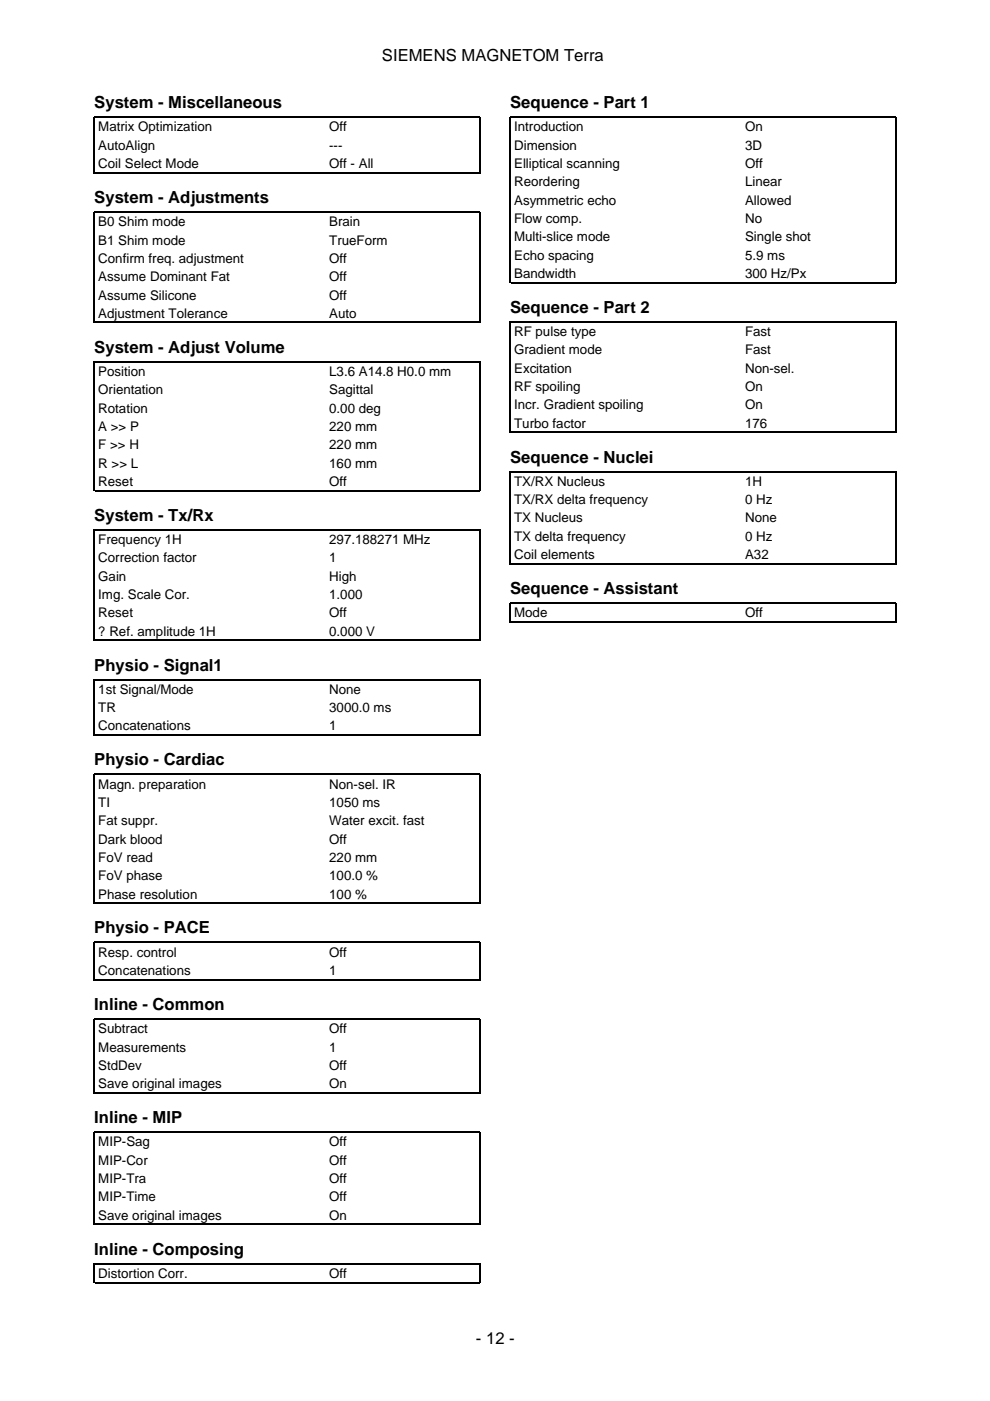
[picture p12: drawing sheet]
<svg xmlns="http://www.w3.org/2000/svg" width="210mm" height="297mm" viewBox="0 0 210 297" stroke-linecap="round" stroke-linejoin="round" font-family="sans-serif">
<defs><g id="words">
<g font-size="3.5">
<text x="81" y="12.9">SIEMENS MAGNETOM Terra</text>
<text x="20" y="22.9">System - Miscellaneous</text>
<text x="108.2" y="22.9">Sequence - Part 1</text>
<text x="20" y="43">System - Adjustments</text>
<text x="108.2" y="66.3">Sequence - Part 2</text>
<text x="20" y="74.8">System - Adjust Volume</text>
<text x="108.2" y="98.1">Sequence - Nuclei</text>
<text x="20" y="110.4">System - Tx/Rx</text>
<text x="108.2" y="125.9">Sequence - Assistant</text>
<text x="20" y="142.2">Physio - Signal1</text>
<text x="20" y="162.3">Physio - Cardiac</text>
<text x="20" y="197.9">Physio - PACE</text>
<text x="20" y="214.1">Inline - Common</text>
<text x="20" y="238.1">Inline - MIP</text>
<text x="20" y="266">Inline - Composing</text>
<text x="100.9" y="284.9">- 12 -</text>
</g>
<g font-size="2.8">
<text x="20.8" y="27.9">Matrix Optimization</text>
<text x="69.8" y="27.9">Off</text>
<text x="109" y="27.9">Introduction</text>
<text x="158" y="27.9">On</text>
<text x="20.8" y="31.7">AutoAlign</text>
<text x="20.8" y="35.6">Coil Select Mode</text>
<text x="69.8" y="31.7">---</text>
<text x="69.8" y="35.6">Off - All</text>
<text x="109" y="31.7">Dimension</text>
<text x="109" y="35.6">Elliptical scanning</text>
<text x="158" y="31.7">3D</text>
<text x="158" y="35.6">Off</text>
<text x="109" y="39.5">Reordering</text>
<text x="158" y="39.5">Linear</text>
<text x="20.8" y="48">B0 Shim mode</text>
<text x="69.8" y="48">Brain</text>
<text x="109" y="43.4">Asymmetric echo</text>
<text x="109" y="47.3">Flow comp.</text>
<text x="158" y="43.4">Allowed</text>
<text x="158" y="47.3">No</text>
<text x="20.8" y="51.9">B1 Shim mode</text>
<text x="69.8" y="51.9">TrueForm</text>
<text x="109" y="51.2">Multi-slice mode</text>
<text x="158" y="51.2">Single shot</text>
<text x="20.8" y="55.7">Confirm freq. adjustment</text>
<text x="20.8" y="59.6">Assume Dominant Fat</text>
<text x="69.8" y="55.7">Off</text>
<text x="69.8" y="59.6">Off</text>
<text x="109" y="55">Echo spacing</text>
<text x="109" y="58.9">Bandwidth</text>
<text x="158" y="55">5.9 ms</text>
<text x="158" y="58.9">300 Hz/Px</text>
<text x="20.8" y="63.5">Assume Silicone</text>
<text x="69.8" y="63.5">Off</text>
<text x="20.8" y="67.4">Adjustment Tolerance</text>
<text x="69.8" y="67.4">Auto</text>
<text x="109" y="71.3">RF pulse type</text>
<text x="158" y="71.3">Fast</text>
<text x="109" y="75.1">Gradient mode</text>
<text x="158" y="75.1">Fast</text>
<text x="20.8" y="79.7">Position</text>
<text x="20.8" y="83.6">Orientation</text>
<text x="69.8" y="79.7">L3.6 A14.8 H0.0 mm</text>
<text x="69.8" y="83.6">Sagittal</text>
<text x="109" y="79">Excitation</text>
<text x="109" y="82.9">RF spoiling</text>
<text x="158" y="79">Non-sel.</text>
<text x="158" y="82.9">On</text>
<text x="20.8" y="87.5">Rotation</text>
<text x="69.8" y="87.5">0.00 deg</text>
<text x="109" y="86.8">Incr. Gradient spoiling</text>
<text x="158" y="86.8">On</text>
<text x="20.8" y="91.4">A &gt;&gt; P</text>
<text x="20.8" y="95.2">F &gt;&gt; H</text>
<text x="69.8" y="91.4">220 mm</text>
<text x="69.8" y="95.2">220 mm</text>
<text x="109" y="90.7">Turbo factor</text>
<text x="158" y="90.7">176</text>
<text x="20.8" y="99.1">R &gt;&gt; L</text>
<text x="69.8" y="99.1">160 mm</text>
<text x="20.8" y="103">Reset</text>
<text x="69.8" y="103">Off</text>
<text x="109" y="103">TX/RX Nucleus</text>
<text x="109" y="106.9">TX/RX delta frequency</text>
<text x="158" y="103">1H</text>
<text x="158" y="106.9">0 Hz</text>
<text x="109" y="110.8">TX Nucleus</text>
<text x="158" y="110.8">None</text>
<text x="20.8" y="115.4">Frequency 1H</text>
<text x="20.8" y="119.2">Correction factor</text>
<text x="69.8" y="115.4">297.188271 MHz</text>
<text x="69.8" y="119.2">1</text>
<text x="109" y="114.7">TX delta frequency</text>
<text x="109" y="118.5">Coil elements</text>
<text x="158" y="114.7">0 Hz</text>
<text x="158" y="118.5">A32</text>
<text x="20.8" y="123.1">Gain</text>
<text x="69.8" y="123.1">High</text>
<text x="20.8" y="127">Img. Scale Cor.</text>
<text x="20.8" y="130.9">Reset</text>
<text x="69.8" y="127">1.000</text>
<text x="69.8" y="130.9">Off</text>
<text x="109" y="130.9">Mode</text>
<text x="158" y="130.9">Off</text>
<text x="20.8" y="134.8">? Ref. amplitude 1H</text>
<text x="69.8" y="134.8">0.000 V</text>
<text x="20.8" y="147.1">1st Signal/Mode</text>
<text x="69.8" y="147.1">None</text>
<text x="20.8" y="151">TR</text>
<text x="20.8" y="154.9">Concatenations</text>
<text x="69.8" y="151">3000.0 ms</text>
<text x="69.8" y="154.9">1</text>
<text x="20.8" y="167.2">Magn. preparation</text>
<text x="69.8" y="167.2">Non-sel. IR</text>
<text x="20.8" y="171.1">TI</text>
<text x="69.8" y="171.1">1050 ms</text>
<text x="20.8" y="175">Fat suppr.</text>
<text x="20.8" y="178.9">Dark blood</text>
<text x="69.8" y="175">Water excit. fast</text>
<text x="69.8" y="178.9">Off</text>
<text x="20.8" y="182.7">FoV read</text>
<text x="69.8" y="182.7">220 mm</text>
<text x="20.8" y="186.6">FoV phase</text>
<text x="20.8" y="190.5">Phase resolution</text>
<text x="69.8" y="186.6">100.0 %</text>
<text x="69.8" y="190.5">100 %</text>
<text x="20.8" y="202.8">Resp. control</text>
<text x="69.8" y="202.8">Off</text>
<text x="20.8" y="206.7">Concatenations</text>
<text x="69.8" y="206.7">1</text>
<text x="20.8" y="219.1">Subtract</text>
<text x="69.8" y="219.1">Off</text>
<text x="20.8" y="223">Measurements</text>
<text x="20.8" y="226.8">StdDev</text>
<text x="69.8" y="223">1</text>
<text x="69.8" y="226.8">Off</text>
<text x="20.8" y="230.7">Save original images</text>
<text x="69.8" y="230.7">On</text>
<text x="20.8" y="243.1">MIP-Sag</text>
<text x="69.8" y="243.1">Off</text>
<text x="20.8" y="246.9">MIP-Cor</text>
<text x="20.8" y="250.8">MIP-Tra</text>
<text x="69.8" y="246.9">Off</text>
<text x="69.8" y="250.8">Off</text>
<text x="20.8" y="254.7">MIP-Time</text>
<text x="69.8" y="254.7">Off</text>
<text x="20.8" y="258.6">Save original images</text>
<text x="69.8" y="258.6">On</text>
<text x="20.8" y="270.9">Distortion Corr.</text>
<text x="69.8" y="270.9">Off</text>
</g>
</g></defs>
<g fill="none" stroke="#000" stroke-width=".26">
<path d="M20 36.8v-12h81.8v12M20.1 36.6h81.6M108.3 59.9h81.6M20 68.5v-23.5h81.8v23.5M20.1 68.4h81.6M108.2 60v-35.2h81.8v35.2M108.2 91.8v-23.6h81.8v23.6M108.3 91.7h81.6M20 104.1v-27.4h81.8v27.4M20.1 104h81.6M108.2 119.7v-19.7h81.8v19.7M108.3 119.5h81.6"/>
<path d="M20 135.9v-23.6h81.8v23.6M20.1 135.7h81.6M108.2 132v-4.1h81.8v4.1M108.3 131.9h81.6M20 156v-11.9h81.8v11.9M20.1 155.9h81.6M20 191.6v-27.4h81.8v27.4M20.1 191.5h81.6M20 207.8v-8h81.8v8M20.1 207.7h81.6M20 231.8v-15.7h81.8v15.7M20.1 231.7h81.6"/>
<path d="M20 259.7v-19.7h81.8v19.7M20.1 259.6h81.6M20 272.1v-4.2h81.8v4.2M20.1 271.9h81.6"/>
</g>
<use href="#words"/>
</svg>
